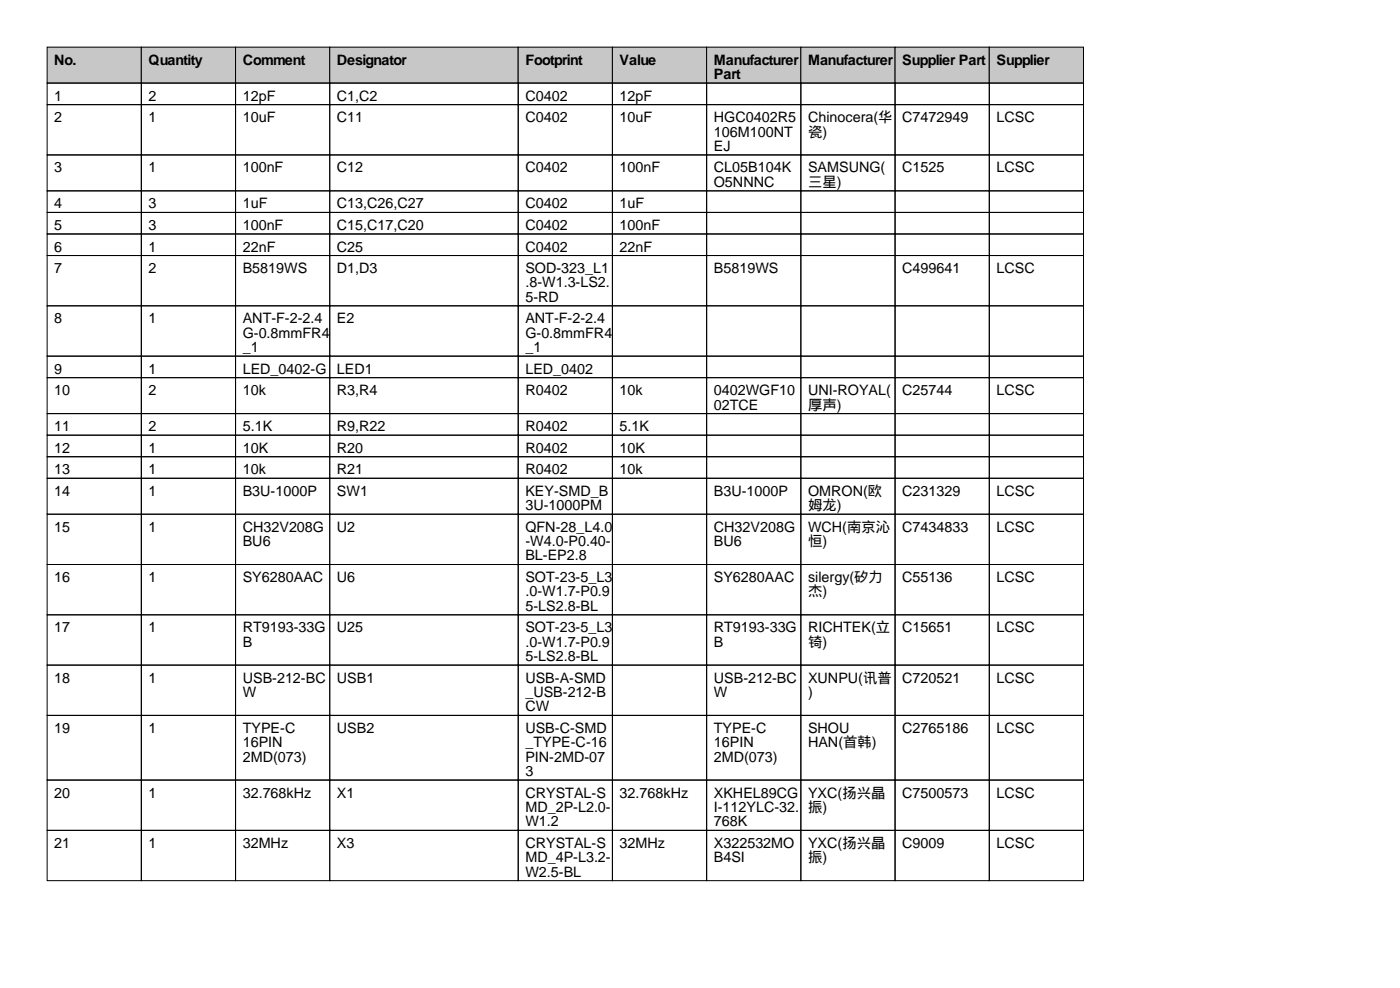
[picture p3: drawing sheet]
<svg xmlns="http://www.w3.org/2000/svg" width="297mm" height="210mm" viewBox="0 0 297 210" stroke-linecap="round" stroke-linejoin="round" font-family="sans-serif">
<defs><g id="words">
<g font-size="3">
<text x="11.5" y="13.7">No.</text>
<text x="31.5" y="13.7">Quantity</text>
<text x="51.5" y="13.7">Comment</text>
<text x="71.5" y="13.7">Designator</text>
<text x="111.5" y="13.7">Footprint</text>
<text x="131.5" y="13.7">Value</text>
<text x="151.5" y="13.7">Manufacturer</text>
<text x="151.5" y="16.8">Part</text>
<text x="171.5" y="13.7">Manufacturer</text>
<text x="191.5" y="13.7">Supplier Part</text>
<text x="211.5" y="13.7">Supplier</text>
<text x="11.5" y="21.3">1</text>
<text x="31.5" y="21.3">2</text>
<text x="51.5" y="21.3">12pF</text>
<text x="71.5" y="21.3">C1,C2</text>
<text x="111.5" y="21.3">C0402</text>
<text x="131.5" y="21.3">12pF</text>
<text x="11.5" y="25.9">2</text>
<text x="31.5" y="25.9">1</text>
<text x="51.5" y="25.9">10uF</text>
<text x="71.5" y="25.9">C11</text>
<text x="111.5" y="25.9">C0402</text>
<text x="131.5" y="25.9">10uF</text>
<text x="151.5" y="25.9">HGC0402R5</text>
<text x="151.5" y="29">106M100NT</text>
<text x="171.5" y="25.9">Chinocera(华</text>
<text x="171.5" y="29">瓷)</text>
<text x="191.5" y="25.9">C7472949</text>
<text x="211.5" y="25.9">LCSC</text>
<text x="151.5" y="32">EJ</text>
<text x="11.5" y="36.6">3</text>
<text x="31.5" y="36.6">1</text>
<text x="51.5" y="36.6">100nF</text>
<text x="71.5" y="36.6">C12</text>
<text x="111.5" y="36.6">C0402</text>
<text x="131.5" y="36.6">100nF</text>
<text x="151.5" y="36.6">CL05B104K</text>
<text x="151.5" y="39.6">O5NNNC</text>
<text x="171.5" y="36.6">SAMSUNG(</text>
<text x="171.5" y="39.6">三星)</text>
<text x="191.5" y="36.6">C1525</text>
<text x="211.5" y="36.6">LCSC</text>
<text x="11.5" y="44.2">4</text>
<text x="31.5" y="44.2">3</text>
<text x="51.5" y="44.2">1uF</text>
<text x="71.5" y="44.2">C13,C26,C27</text>
<text x="111.5" y="44.2">C0402</text>
<text x="131.5" y="44.2">1uF</text>
<text x="11.5" y="48.8">5</text>
<text x="11.5" y="53.3">6</text>
<text x="31.5" y="48.8">3</text>
<text x="31.5" y="53.3">1</text>
<text x="51.5" y="48.8">100nF</text>
<text x="51.5" y="53.3">22nF</text>
<text x="71.5" y="48.8">C15,C17,C20</text>
<text x="71.5" y="53.3">C25</text>
<text x="111.5" y="48.8">C0402</text>
<text x="111.5" y="53.3">C0402</text>
<text x="131.5" y="48.8">100nF</text>
<text x="131.5" y="53.3">22nF</text>
<text x="11.5" y="57.9">7</text>
<text x="31.5" y="57.9">2</text>
<text x="51.5" y="57.9">B5819WS</text>
<text x="71.5" y="57.9">D1,D3</text>
<text x="111.5" y="57.9">SOD-323_L1</text>
<text x="151.5" y="57.9">B5819WS</text>
<text x="191.5" y="57.9">C499641</text>
<text x="211.5" y="57.9">LCSC</text>
<text x="111.5" y="61">.8-W1.3-LS2.</text>
<text x="111.5" y="64">5-RD</text>
<text x="11.5" y="68.6">8</text>
<text x="31.5" y="68.6">1</text>
<text x="51.5" y="68.6">ANT-F-2-2.4</text>
<text x="51.5" y="71.6">G-0.8mmFR4</text>
<text x="71.5" y="68.6">E2</text>
<text x="111.5" y="68.6">ANT-F-2-2.4</text>
<text x="111.5" y="71.6">G-0.8mmFR4</text>
<text x="51.5" y="74.7">_1</text>
<text x="111.5" y="74.7">_1</text>
<text x="11.5" y="79.3">9</text>
<text x="11.5" y="83.8">10</text>
<text x="31.5" y="79.3">1</text>
<text x="31.5" y="83.8">2</text>
<text x="51.5" y="79.3">LED_0402-G</text>
<text x="51.5" y="83.8">10k</text>
<text x="71.5" y="79.3">LED1</text>
<text x="71.5" y="83.8">R3,R4</text>
<text x="111.5" y="79.3">LED_0402</text>
<text x="111.5" y="83.8">R0402</text>
<text x="131.5" y="83.8">10k</text>
<text x="151.5" y="83.8">0402WGF10</text>
<text x="171.5" y="83.8">UNI-ROYAL(</text>
<text x="191.5" y="83.8">C25744</text>
<text x="211.5" y="83.8">LCSC</text>
<text x="151.5" y="86.9">02TCE</text>
<text x="171.5" y="86.9">厚声)</text>
<text x="11.5" y="91.4">11</text>
<text x="31.5" y="91.4">2</text>
<text x="51.5" y="91.4">5.1K</text>
<text x="71.5" y="91.4">R9,R22</text>
<text x="111.5" y="91.4">R0402</text>
<text x="131.5" y="91.4">5.1K</text>
<text x="11.5" y="96">12</text>
<text x="11.5" y="100.6">13</text>
<text x="31.5" y="96">1</text>
<text x="31.5" y="100.6">1</text>
<text x="51.5" y="96">10K</text>
<text x="51.5" y="100.6">10k</text>
<text x="71.5" y="96">R20</text>
<text x="71.5" y="100.6">R21</text>
<text x="111.5" y="96">R0402</text>
<text x="111.5" y="100.6">R0402</text>
<text x="131.5" y="96">10K</text>
<text x="131.5" y="100.6">10k</text>
<text x="11.5" y="105.2">14</text>
<text x="31.5" y="105.2">1</text>
<text x="51.5" y="105.2">B3U-1000P</text>
<text x="71.5" y="105.2">SW1</text>
<text x="111.5" y="105.2">KEY-SMD_B</text>
<text x="151.5" y="105.2">B3U-1000P</text>
<text x="171.5" y="105.2">OMRON(欧</text>
<text x="191.5" y="105.2">C231329</text>
<text x="211.5" y="105.2">LCSC</text>
<text x="11.5" y="112.8">15</text>
<text x="31.5" y="112.8">1</text>
<text x="51.5" y="112.8">CH32V208G</text>
<text x="71.5" y="112.8">U2</text>
<text x="111.5" y="108.2">3U-1000PM</text>
<text x="111.5" y="112.8">QFN-28_L4.0</text>
<text x="151.5" y="112.8">CH32V208G</text>
<text x="171.5" y="108.2">姆龙)</text>
<text x="171.5" y="112.8">WCH(南京沁</text>
<text x="191.5" y="112.8">C7434833</text>
<text x="211.5" y="112.8">LCSC</text>
<text x="51.5" y="115.8">BU6</text>
<text x="111.5" y="115.8">-W4.0-P0.40-</text>
<text x="111.5" y="118.9">BL-EP2.8</text>
<text x="151.5" y="115.8">BU6</text>
<text x="171.5" y="115.8">恒)</text>
<text x="11.5" y="123.4">16</text>
<text x="31.5" y="123.4">1</text>
<text x="51.5" y="123.4">SY6280AAC</text>
<text x="71.5" y="123.4">U6</text>
<text x="111.5" y="123.4">SOT-23-5_L3</text>
<text x="151.5" y="123.4">SY6280AAC</text>
<text x="171.5" y="123.4">silergy(矽力</text>
<text x="191.5" y="123.4">C55136</text>
<text x="211.5" y="123.4">LCSC</text>
<text x="111.5" y="126.5">.0-W1.7-P0.9</text>
<text x="111.5" y="129.5">5-LS2.8-BL</text>
<text x="171.5" y="126.5">杰)</text>
<text x="11.5" y="134.1">17</text>
<text x="31.5" y="134.1">1</text>
<text x="51.5" y="134.1">RT9193-33G</text>
<text x="51.5" y="137.2">B</text>
<text x="71.5" y="134.1">U25</text>
<text x="111.5" y="134.1">SOT-23-5_L3</text>
<text x="111.5" y="137.2">.0-W1.7-P0.9</text>
<text x="151.5" y="134.1">RT9193-33G</text>
<text x="151.5" y="137.2">B</text>
<text x="171.5" y="134.1">RICHTEK(立</text>
<text x="171.5" y="137.2">锜)</text>
<text x="191.5" y="134.1">C15651</text>
<text x="211.5" y="134.1">LCSC</text>
<text x="111.5" y="140.2">5-LS2.8-BL</text>
<text x="11.5" y="144.8">18</text>
<text x="31.5" y="144.8">1</text>
<text x="51.5" y="144.8">USB-212-BC</text>
<text x="51.5" y="147.8">W</text>
<text x="71.5" y="144.8">USB1</text>
<text x="111.5" y="144.8">USB-A-SMD</text>
<text x="111.5" y="147.8">_USB-212-B</text>
<text x="151.5" y="144.8">USB-212-BC</text>
<text x="151.5" y="147.8">W</text>
<text x="171.5" y="144.8">XUNPU(讯普</text>
<text x="171.5" y="147.8">)</text>
<text x="191.5" y="144.8">C720521</text>
<text x="211.5" y="144.8">LCSC</text>
<text x="11.5" y="155.5">19</text>
<text x="31.5" y="155.5">1</text>
<text x="51.5" y="155.5">TYPE-C</text>
<text x="71.5" y="155.5">USB2</text>
<text x="111.5" y="150.9">CW</text>
<text x="111.5" y="155.5">USB-C-SMD</text>
<text x="151.5" y="155.5">TYPE-C</text>
<text x="171.5" y="155.5">SHOU</text>
<text x="191.5" y="155.5">C2765186</text>
<text x="211.5" y="155.5">LCSC</text>
<text x="51.5" y="158.5">16PIN</text>
<text x="51.5" y="161.5">2MD(073)</text>
<text x="111.5" y="158.5">_TYPE-C-16</text>
<text x="111.5" y="161.5">PIN-2MD-07</text>
<text x="151.5" y="158.5">16PIN</text>
<text x="151.5" y="161.5">2MD(073)</text>
<text x="171.5" y="158.5">HAN(首韩)</text>
<text x="111.5" y="164.6">3</text>
<text x="11.5" y="169.2">20</text>
<text x="31.5" y="169.2">1</text>
<text x="51.5" y="169.2">32.768kHz</text>
<text x="71.5" y="169.2">X1</text>
<text x="111.5" y="169.2">CRYSTAL-S</text>
<text x="111.5" y="172.2">MD_2P-L2.0-</text>
<text x="131.5" y="169.2">32.768kHz</text>
<text x="151.5" y="169.2">XKHEL89CG</text>
<text x="151.5" y="172.2">I-112YLC-32.</text>
<text x="171.5" y="169.2">YXC(扬兴晶</text>
<text x="171.5" y="172.2">振)</text>
<text x="191.5" y="169.2">C7500573</text>
<text x="211.5" y="169.2">LCSC</text>
<text x="11.5" y="179.8">21</text>
<text x="31.5" y="179.8">1</text>
<text x="51.5" y="179.8">32MHz</text>
<text x="71.5" y="179.8">X3</text>
<text x="111.5" y="175.3">W1.2</text>
<text x="111.5" y="179.8">CRYSTAL-S</text>
<text x="131.5" y="179.8">32MHz</text>
<text x="151.5" y="175.3">768K</text>
<text x="151.5" y="179.8">X322532MO</text>
<text x="171.5" y="179.8">YXC(扬兴晶</text>
<text x="191.5" y="179.8">C9009</text>
<text x="211.5" y="179.8">LCSC</text>
<text x="111.5" y="182.9">MD_4P-L3.2-</text>
<text x="111.5" y="185.9">W2.5-BL</text>
<text x="151.5" y="182.9">B4SI</text>
<text x="171.5" y="182.9">振)</text>
</g>
</g></defs>
<g fill="#c7c7c7" stroke="#000" stroke-width=".21">
<path d="M10 10h20v7.6h-20z"/>
<path d="M30 10h20v7.6h-20z"/>
<path d="M50 10h20v7.6h-20z"/>
<path d="M70 10h40v7.6h-40z"/>
<path d="M110 10h20v7.6h-20z"/>
<path d="M130 10h20v7.6h-20z"/>
<path d="M150 10h20v7.6h-20z"/>
<path d="M170 10h20v7.6h-20z"/>
<path d="M190 10h20v7.6h-20z"/>
<path d="M210 10h20v7.6h-20z"/>
</g>
<g fill="none" stroke="#000" stroke-width=".21">
<path d="M10 17.6h20v4.6h-20zM30 17.6h20v4.6h-20zM50 17.6h20v4.6h-20zM70 17.6h40v4.6h-40zM110 17.6h20v4.6h-20zM130 17.6h20v4.6h-20zM150 17.6h20v4.6h-20zM170 17.6h20v4.6h-20zM190 17.6h20v4.6h-20zM210 17.6h20v4.6h-20zM10 22.2h20v10.7h-20zM10 32.9h20v7.6h-20z"/>
<path d="M30 22.2h20v10.7h-20zM30 32.9h20v7.6h-20zM50 22.2h20v10.7h-20zM50 32.9h20v7.6h-20zM70 22.2h40v10.7h-40zM70 32.9h40v7.6h-40zM110 22.2h20v10.7h-20zM110 32.9h20v7.6h-20zM130 22.2h20v10.7h-20zM130 32.9h20v7.6h-20zM150 22.2h20v10.7h-20zM150 32.9h20v7.6h-20z"/>
<path d="M170 22.2h20v10.7h-20zM170 32.9h20v7.6h-20zM190 22.2h20v10.7h-20zM190 32.9h20v7.6h-20zM210 22.2h20v10.7h-20zM210 32.9h20v7.6h-20zM10 40.5h20v4.6h-20zM10 45.1h20v4.5h-20zM10 49.6h20v4.6h-20zM10 54.2h20v10.7h-20zM30 40.5h20v4.6h-20zM30 45.1h20v4.5h-20z"/>
<path d="M30 49.6h20v4.6h-20zM30 54.2h20v10.7h-20zM50 40.5h20v4.6h-20zM50 45.1h20v4.5h-20zM50 49.6h20v4.6h-20zM50 54.2h20v10.7h-20zM70 40.5h40v4.6h-40zM70 45.1h40v4.5h-40zM70 49.6h40v4.6h-40zM70 54.2h40v10.7h-40zM110 40.5h20v4.6h-20zM110 45.1h20v4.5h-20z"/>
<path d="M110 49.6h20v4.6h-20zM110 54.2h20v10.7h-20zM130 40.5h20v4.6h-20zM130 45.1h20v4.5h-20zM130 49.6h20v4.6h-20zM130 54.2h20v10.7h-20zM150 40.5h20v4.6h-20zM150 45.1h20v4.5h-20zM150 49.6h20v4.6h-20zM150 54.2h20v10.7h-20zM170 40.5h20v4.6h-20zM170 45.1h20v4.5h-20z"/>
<path d="M170 49.6h20v4.6h-20zM170 54.2h20v10.7h-20zM190 40.5h20v4.6h-20zM190 45.1h20v4.5h-20zM190 49.6h20v4.6h-20zM190 54.2h20v10.7h-20zM210 40.5h20v4.6h-20zM210 45.1h20v4.5h-20zM210 49.6h20v4.6h-20zM210 54.2h20v10.7h-20zM10 64.9h20v10.6h-20zM10 75.5h20v4.6h-20z"/>
<path d="M30 64.9h20v10.6h-20zM30 75.5h20v4.6h-20zM50 64.9h20v10.6h-20zM50 75.5h20v4.6h-20zM70 64.9h40v10.6h-40zM70 75.5h40v4.6h-40zM110 64.9h20v10.6h-20zM110 75.5h20v4.6h-20zM130 64.9h20v10.6h-20zM130 75.5h20v4.6h-20zM150 64.9h20v10.6h-20zM150 75.5h20v4.6h-20z"/>
<path d="M170 64.9h20v10.6h-20zM170 75.5h20v4.6h-20zM190 64.9h20v10.6h-20zM190 75.5h20v4.6h-20zM210 64.9h20v10.6h-20zM210 75.5h20v4.6h-20zM10 80.1h20v7.6h-20zM10 87.7h20v4.6h-20zM10 92.3h20v4.6h-20zM10 96.9h20v4.5h-20zM30 80.1h20v7.6h-20zM30 87.7h20v4.6h-20z"/>
<path d="M30 92.3h20v4.6h-20zM30 96.9h20v4.5h-20zM50 80.1h20v7.6h-20zM50 87.7h20v4.6h-20zM50 92.3h20v4.6h-20zM50 96.9h20v4.5h-20zM70 80.1h40v7.6h-40zM70 87.7h40v4.6h-40zM70 92.3h40v4.6h-40zM70 96.9h40v4.5h-40zM110 80.1h20v7.6h-20zM110 87.7h20v4.6h-20z"/>
<path d="M110 92.3h20v4.6h-20zM110 96.9h20v4.5h-20zM130 80.1h20v7.6h-20zM130 87.7h20v4.6h-20zM130 92.3h20v4.6h-20zM130 96.9h20v4.5h-20zM150 80.1h20v7.6h-20zM150 87.7h20v4.6h-20zM150 92.3h20v4.6h-20zM150 96.9h20v4.5h-20zM170 80.1h20v7.6h-20zM170 87.7h20v4.6h-20z"/>
<path d="M170 92.3h20v4.6h-20zM170 96.9h20v4.5h-20zM190 80.1h20v7.6h-20zM190 87.7h20v4.6h-20zM190 92.3h20v4.6h-20zM190 96.9h20v4.5h-20zM210 80.1h20v7.6h-20zM210 87.7h20v4.6h-20zM210 92.3h20v4.6h-20zM210 96.9h20v4.5h-20zM10 101.4h20v7.7h-20zM10 109.1h20v10.6h-20z"/>
<path d="M10 119.7h20v10.7h-20zM30 101.4h20v7.7h-20zM30 109.1h20v10.6h-20zM30 119.7h20v10.7h-20zM50 101.4h20v7.7h-20zM50 109.1h20v10.6h-20zM50 119.7h20v10.7h-20zM70 101.4h40v7.7h-40zM70 109.1h40v10.6h-40zM70 119.7h40v10.7h-40zM110 101.4h20v7.7h-20zM110 109.1h20v10.6h-20z"/>
<path d="M110 119.7h20v10.7h-20zM130 101.4h20v7.7h-20zM130 109.1h20v10.6h-20zM130 119.7h20v10.7h-20zM150 101.4h20v7.7h-20zM150 109.1h20v10.6h-20zM150 119.7h20v10.7h-20zM170 101.4h20v7.7h-20zM170 109.1h20v10.6h-20zM170 119.7h20v10.7h-20zM190 101.4h20v7.7h-20zM190 109.1h20v10.6h-20z"/>
<path d="M190 119.7h20v10.7h-20zM210 101.4h20v7.7h-20zM210 109.1h20v10.6h-20zM210 119.7h20v10.7h-20zM10 130.4h20v10.7h-20zM30 130.4h20v10.7h-20zM50 130.4h20v10.7h-20zM70 130.4h40v10.7h-40zM110 130.4h20v10.7h-20zM130 130.4h20v10.7h-20zM150 130.4h20v10.7h-20zM170 130.4h20v10.7h-20z"/>
<path d="M190 130.4h20v10.7h-20zM210 130.4h20v10.7h-20zM10 141.1h20v10.6h-20zM10 151.7h20v13.7h-20zM30 141.1h20v10.6h-20zM30 151.7h20v13.7h-20zM50 141.1h20v10.6h-20zM50 151.7h20v13.7h-20zM70 141.1h40v10.6h-40zM70 151.7h40v13.7h-40zM110 141.1h20v10.6h-20zM110 151.7h20v13.7h-20z"/>
<path d="M130 141.1h20v10.6h-20zM130 151.7h20v13.7h-20zM150 141.1h20v10.6h-20zM150 151.7h20v13.7h-20zM170 141.1h20v10.6h-20zM170 151.7h20v13.7h-20zM190 141.1h20v10.6h-20zM190 151.7h20v13.7h-20zM210 141.1h20v10.6h-20zM210 151.7h20v13.7h-20zM10 165.4h20v10.7h-20zM10 176.1h20v10.7h-20z"/>
<path d="M30 165.4h20v10.7h-20zM30 176.1h20v10.7h-20zM50 165.4h20v10.7h-20zM50 176.1h20v10.7h-20zM70 165.4h40v10.7h-40zM70 176.1h40v10.7h-40zM110 165.4h20v10.7h-20zM110 176.1h20v10.7h-20zM130 165.4h20v10.7h-20zM130 176.1h20v10.7h-20zM150 165.4h20v10.7h-20zM150 176.1h20v10.7h-20z"/>
<path d="M170 165.4h20v10.7h-20zM170 176.1h20v10.7h-20zM190 165.4h20v10.7h-20zM190 176.1h20v10.7h-20zM210 165.4h20v10.7h-20zM210 176.1h20v10.7h-20z"/>
</g>
<use href="#words"/>
</svg>
